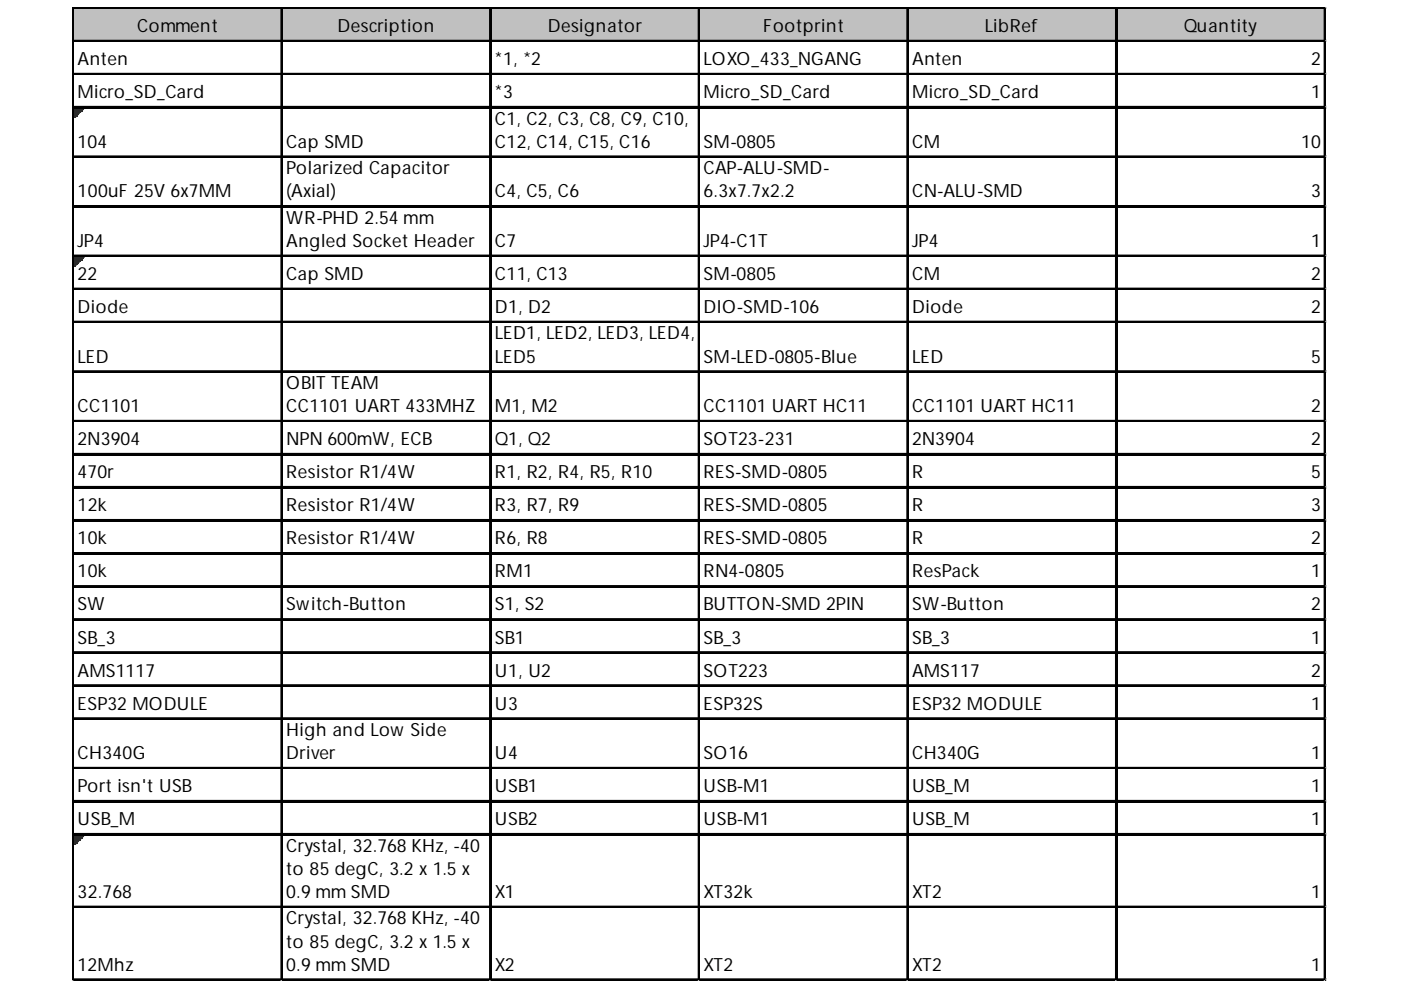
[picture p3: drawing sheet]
<svg xmlns="http://www.w3.org/2000/svg" width="297mm" height="210mm" viewBox="0 0 297 210" stroke-linecap="round" stroke-linejoin="round" font-family="sans-serif">
<defs><g id="words">
<g font-size="3.9">
<text x="29.1" y="6.8">Comment</text>
<text x="71.6" y="6.8">Description</text>
<text x="116.2" y="6.8">Designator</text>
<text x="161.8" y="6.8">Footprint</text>
<text x="208.8" y="6.8">LibRef</text>
<text x="251" y="6.8">Quantity</text>
<text x="16.4" y="13.8">Anten</text>
<text x="104.9" y="13.8">*1, *2</text>
<text x="149.2" y="13.8">LOXO_433_NGANG</text>
<text x="193.4" y="13.8">Anten</text>
<text x="278" y="13.8">2</text>
<text x="16.4" y="20.8">Micro_SD_Card</text>
<text x="104.9" y="20.8">*3</text>
<text x="149.2" y="20.8">Micro_SD_Card</text>
<text x="193.4" y="20.8">Micro_SD_Card</text>
<text x="278" y="20.8">1</text>
<text x="104.9" y="26.4">C1, C2, C3, C8, C9, C10,</text>
<text x="16.4" y="31.3">104</text>
<text x="60.7" y="31.3">Cap SMD</text>
<text x="104.9" y="31.3">C12, C14, C15, C16</text>
<text x="149.2" y="31.3">SM-0805</text>
<text x="193.4" y="31.3">CM</text>
<text x="275.9" y="31.3">10</text>
<text x="16.4" y="41.8">100uF 25V 6x7MM</text>
<text x="60.7" y="36.9">Polarized Capacitor</text>
<text x="60.7" y="41.8">(Axial)</text>
<text x="104.9" y="41.8">C4, C5, C6</text>
<text x="149.2" y="36.9">CAP-ALU-SMD-</text>
<text x="149.2" y="41.8">6.3x7.7x2.2</text>
<text x="193.4" y="41.8">CN-ALU-SMD</text>
<text x="278" y="41.8">3</text>
<text x="60.7" y="47.4">WR-PHD 2.54 mm</text>
<text x="16.4" y="52.4">JP4</text>
<text x="60.7" y="52.4">Angled Socket Header</text>
<text x="104.9" y="52.4">C7</text>
<text x="149.2" y="52.4">JP4-C1T</text>
<text x="193.4" y="52.4">JP4</text>
<text x="278" y="52.4">1</text>
<text x="16.4" y="59.4">22</text>
<text x="60.7" y="59.4">Cap SMD</text>
<text x="104.9" y="59.4">C11, C13</text>
<text x="149.2" y="59.4">SM-0805</text>
<text x="193.4" y="59.4">CM</text>
<text x="278" y="59.4">2</text>
<text x="16.4" y="66.4">Diode</text>
<text x="104.9" y="66.4">D1, D2</text>
<text x="104.9" y="72">LED1, LED2, LED3, LED4,</text>
<text x="149.2" y="66.4">DIO-SMD-106</text>
<text x="193.4" y="66.4">Diode</text>
<text x="278" y="66.4">2</text>
<text x="16.4" y="76.9">LED</text>
<text x="104.9" y="76.9">LED5</text>
<text x="149.2" y="76.9">SM-LED-0805-Blue</text>
<text x="193.4" y="76.9">LED</text>
<text x="278" y="76.9">5</text>
<text x="60.7" y="82.5">OBIT TEAM</text>
<text x="16.4" y="87.4">CC1101</text>
<text x="60.7" y="87.4">CC1101 UART 433MHZ</text>
<text x="104.9" y="87.4">M1, M2</text>
<text x="149.2" y="87.4">CC1101 UART HC11</text>
<text x="193.4" y="87.4">CC1101 UART HC11</text>
<text x="278" y="87.4">2</text>
<text x="16.4" y="94.4">2N3904</text>
<text x="60.7" y="94.4">NPN 600mW, ECB</text>
<text x="104.9" y="94.4">Q1, Q2</text>
<text x="149.2" y="94.4">SOT23-231</text>
<text x="193.4" y="94.4">2N3904</text>
<text x="278" y="94.4">2</text>
<text x="16.4" y="101.4">470r</text>
<text x="60.7" y="101.4">Resistor R1/4W</text>
<text x="104.9" y="101.4">R1, R2, R4, R5, R10</text>
<text x="149.2" y="101.4">RES-SMD-0805</text>
<text x="193.4" y="101.4">R</text>
<text x="278" y="101.4">5</text>
<text x="16.4" y="108.4">12k</text>
<text x="60.7" y="108.4">Resistor R1/4W</text>
<text x="104.9" y="108.4">R3, R7, R9</text>
<text x="149.2" y="108.4">RES-SMD-0805</text>
<text x="193.4" y="108.4">R</text>
<text x="278" y="108.4">3</text>
<text x="16.4" y="115.4">10k</text>
<text x="60.7" y="115.4">Resistor R1/4W</text>
<text x="104.9" y="115.4">R6, R8</text>
<text x="149.2" y="115.4">RES-SMD-0805</text>
<text x="193.4" y="115.4">R</text>
<text x="278" y="115.4">2</text>
<text x="16.4" y="122.4">10k</text>
<text x="104.9" y="122.4">RM1</text>
<text x="149.2" y="122.4">RN4-0805</text>
<text x="193.4" y="122.4">ResPack</text>
<text x="278" y="122.4">1</text>
<text x="16.4" y="129.4">SW</text>
<text x="60.7" y="129.4">Switch-Button</text>
<text x="104.9" y="129.4">S1, S2</text>
<text x="149.2" y="129.4">BUTTON-SMD 2PIN</text>
<text x="193.4" y="129.4">SW-Button</text>
<text x="278" y="129.4">2</text>
<text x="16.4" y="136.4">SB_3</text>
<text x="104.9" y="136.4">SB1</text>
<text x="149.2" y="136.4">SB_3</text>
<text x="193.4" y="136.4">SB_3</text>
<text x="278" y="136.4">1</text>
<text x="16.4" y="143.4">AMS1117</text>
<text x="104.9" y="143.4">U1, U2</text>
<text x="149.2" y="143.4">SOT223</text>
<text x="193.4" y="143.4">AMS117</text>
<text x="278" y="143.4">2</text>
<text x="16.4" y="150.5">ESP32 MODULE</text>
<text x="104.9" y="150.5">U3</text>
<text x="149.2" y="150.5">ESP32S</text>
<text x="193.4" y="150.5">ESP32 MODULE</text>
<text x="278" y="150.5">1</text>
<text x="16.4" y="161">CH340G</text>
<text x="60.7" y="156.1">High and LowSide</text>
<text x="60.7" y="161">Driver</text>
<text x="104.9" y="161">U4</text>
<text x="149.2" y="161">SO16</text>
<text x="193.4" y="161">CH340G</text>
<text x="278" y="161">1</text>
<text x="16.4" y="168">Port isn't USB</text>
<text x="104.9" y="168">USB1</text>
<text x="149.2" y="168">USB-M1</text>
<text x="193.4" y="168">USB_M</text>
<text x="278" y="168">1</text>
<text x="16.4" y="175">USB_M</text>
<text x="104.9" y="175">USB2</text>
<text x="149.2" y="175">USB-M1</text>
<text x="193.4" y="175">USB_M</text>
<text x="278" y="175">1</text>
<text x="60.7" y="180.6">Crystal, 32.768 KHz, -40</text>
<text x="60.7" y="185.5">to 85 degC, 3.2 x 1.5 x</text>
<text x="16.4" y="190.4">32.768</text>
<text x="60.7" y="190.4">0.9 mm SMD</text>
<text x="104.9" y="190.4">X1</text>
<text x="149.2" y="190.4">XT32k</text>
<text x="193.4" y="190.4">XT2</text>
<text x="278" y="190.4">1</text>
<text x="60.7" y="196">Crystal, 32.768 KHz, -40</text>
<text x="60.7" y="200.9">to 85 degC, 3.2 x 1.5 x</text>
<text x="16.4" y="205.8">12Mhz</text>
<text x="60.7" y="205.8">0.9 mm SMD</text>
<text x="104.9" y="205.8">X2</text>
<text x="149.2" y="205.8">XT2</text>
<text x="193.4" y="205.8">XT2</text>
<text x="278" y="205.8">1</text>
</g>
</g></defs>
<path d="M15.7 1.9h265.5v7.1h-265.5z" fill="#c0c0c0"/>
<path d="M15.7 23h2.1M15.7 23.1h2.1M15.7 23.3h1.8" fill="none" stroke="#008000" stroke-width=".35"/>
<path d="M15.7 23.3h1.8v.4h-1.8z" fill="#008000"/>
<path d="M15.7 23.7h1.4" fill="none" stroke="#008000" stroke-width=".35"/>
<path d="M15.7 23.7h1.4v.3h-1.4z" fill="#008000"/>
<path d="M15.7 24h1.1" fill="none" stroke="#008000" stroke-width=".35"/>
<path d="M15.7 24h1.1v.4h-1.1z" fill="#008000"/>
<path d="M15.7 24.4h.7" fill="none" stroke="#008000" stroke-width=".35"/>
<path d="M15.7 24.4h.7v.3h-.7z" fill="#008000"/>
<path d="M15.7 24.7h.4" fill="none" stroke="#008000" stroke-width=".35"/>
<path d="M15.7 24.7h.4v.4h-.4z" fill="#008000"/>
<path d="M15.7 54.5h2.1M15.7 54.7h2.1M15.7 54.9h1.8" fill="none" stroke="#008000" stroke-width=".35"/>
<path d="M15.7 54.9h1.8v.3h-1.8z" fill="#008000"/>
<path d="M15.7 55.2h1.4" fill="none" stroke="#008000" stroke-width=".35"/>
<path d="M15.7 55.2h1.4v.4h-1.4z" fill="#008000"/>
<path d="M15.7 55.6h1.1" fill="none" stroke="#008000" stroke-width=".35"/>
<path d="M15.7 55.6h1.1v.3h-1.1z" fill="#008000"/>
<path d="M15.7 55.9h.7" fill="none" stroke="#008000" stroke-width=".35"/>
<path d="M15.7 55.9h.7v.4h-.7z" fill="#008000"/>
<path d="M15.7 56.3h.4" fill="none" stroke="#008000" stroke-width=".35"/>
<path d="M15.7 56.3h.4v.3h-.4z" fill="#008000"/>
<path d="M15.7 177.1h2.1M15.7 177.3h2.1M15.7 177.5h1.8" fill="none" stroke="#008000" stroke-width=".35"/>
<path d="M15.7 177.5h1.8v.3h-1.8z" fill="#008000"/>
<path d="M15.7 177.8h1.4" fill="none" stroke="#008000" stroke-width=".35"/>
<path d="M15.7 177.8h1.4v.4h-1.4z" fill="#008000"/>
<path d="M15.7 178.2h1.1" fill="none" stroke="#008000" stroke-width=".35"/>
<path d="M15.7 178.2h1.1v.3h-1.1z" fill="#008000"/>
<path d="M15.7 178.5h.7" fill="none" stroke="#008000" stroke-width=".35"/>
<path d="M15.7 178.5h.7v.4h-.7z" fill="#008000"/>
<path d="M15.7 178.9h.4" fill="none" stroke="#008000" stroke-width=".35"/>
<path d="M15.7 178.9h.4v.3h-.4z" fill="#008000"/>
<g fill="none" stroke="#000" stroke-width=".35">
<path d="M15.4 1.6v206.4M15.6 1.6v206.4M15.7 1.6h265.5M15.7 1.8h265.5M15.7 8.6h265.5M15.7 8.8h265.5M15.7 15.6h265.5M15.7 15.8h265.5M59.6 1.9v206.1M59.8 1.9v206.1M103.9 1.9v206.1M104 1.9v206.1"/>
<path d="M148.1 1.9v206.1M148.3 1.9v206.1M192.3 1.9v206.1M192.5 1.9v206.1M236.6 1.9v206.1M236.7 1.9v206.1M280.8 1.9v206.1M281 1.9v206.1M15.7 22.6h265.5M15.7 22.8h265.5M15.7 33.1h265.5M15.7 33.3h265.5"/>
<path d="M15.7 43.6h265.5M15.7 43.8h265.5M15.7 54.1h265.5M15.7 54.3h265.5M15.7 61.2h265.5M15.7 61.3h265.5M15.7 68.2h265.5M15.7 68.3h265.5M15.7 78.7h265.5M15.7 78.8h265.5M15.7 89.2h265.5M15.7 89.4h265.5"/>
<path d="M15.7 96.2h265.5M15.7 96.4h265.5M15.7 103.2h265.5M15.7 103.4h265.5M15.7 110.2h265.5M15.7 110.4h265.5M15.7 117.2h265.5M15.7 117.4h265.5M15.7 124.2h265.5M15.7 124.4h265.5M15.7 131.2h265.5M15.7 131.4h265.5"/>
<path d="M15.7 138.2h265.5M15.7 138.4h265.5M15.7 145.2h265.5M15.7 145.4h265.5M15.7 152.2h265.5M15.7 152.4h265.5M15.7 162.8h265.5M15.7 162.9h265.5M15.7 169.8h265.5M15.7 169.9h265.5M15.7 176.8h265.5M15.7 177h265.5"/>
<path d="M15.7 192.2h265.5M15.7 192.4h265.5M15.7 207.6h265.5M15.7 207.8h265.5"/>
</g>
<path d="M15.4 208h.1" fill="none" stroke="#d4d4d4" stroke-width=".35"/>
<path d="M15.4 208h.3z" fill="#d4d4d4"/>
<path d="M59.6 208h.1" fill="none" stroke="#d4d4d4" stroke-width=".35"/>
<path d="M59.6 208h.4z" fill="#d4d4d4"/>
<path d="M103.9 208h.1" fill="none" stroke="#d4d4d4" stroke-width=".35"/>
<path d="M103.9 208h.3z" fill="#d4d4d4"/>
<path d="M148.1 208h.1" fill="none" stroke="#d4d4d4" stroke-width=".35"/>
<path d="M148.1 208h.4z" fill="#d4d4d4"/>
<path d="M192.3 208h.1" fill="none" stroke="#d4d4d4" stroke-width=".35"/>
<path d="M192.3 208h.4z" fill="#d4d4d4"/>
<path d="M236.6 208h.1" fill="none" stroke="#d4d4d4" stroke-width=".35"/>
<path d="M236.6 208h.3z" fill="#d4d4d4"/>
<path d="M280.8 208h.1" fill="none" stroke="#d4d4d4" stroke-width=".35"/>
<path d="M280.8 208h.4z" fill="#d4d4d4"/>
<path d="M281.2 1.6h.1" fill="none" stroke="#d4d4d4" stroke-width=".35"/>
<path d="M281.2 1.6v.3z" fill="#d4d4d4"/>
<path d="M281.2 8.6h.1" fill="none" stroke="#d4d4d4" stroke-width=".35"/>
<path d="M281.2 8.6v.4z" fill="#d4d4d4"/>
<path d="M281.2 15.6h.1" fill="none" stroke="#d4d4d4" stroke-width=".35"/>
<path d="M281.2 15.6v.4z" fill="#d4d4d4"/>
<path d="M281.2 22.6h.1" fill="none" stroke="#d4d4d4" stroke-width=".35"/>
<path d="M281.2 22.6v.4z" fill="#d4d4d4"/>
<path d="M281.2 33.1h.1" fill="none" stroke="#d4d4d4" stroke-width=".35"/>
<path d="M281.2 33.1v.4z" fill="#d4d4d4"/>
<path d="M281.2 43.6h.1" fill="none" stroke="#d4d4d4" stroke-width=".35"/>
<path d="M281.2 43.6v.4z" fill="#d4d4d4"/>
<path d="M281.2 54.1h.1" fill="none" stroke="#d4d4d4" stroke-width=".35"/>
<path d="M281.2 54.1v.4z" fill="#d4d4d4"/>
<path d="M281.2 61.2h.1" fill="none" stroke="#d4d4d4" stroke-width=".35"/>
<path d="M281.2 61.2v.3z" fill="#d4d4d4"/>
<path d="M281.2 68.2h.1" fill="none" stroke="#d4d4d4" stroke-width=".35"/>
<path d="M281.2 68.2v.3z" fill="#d4d4d4"/>
<path d="M281.2 78.7h.1" fill="none" stroke="#d4d4d4" stroke-width=".35"/>
<path d="M281.2 78.7v.3z" fill="#d4d4d4"/>
<path d="M281.2 89.2h.1" fill="none" stroke="#d4d4d4" stroke-width=".35"/>
<path d="M281.2 89.2v.3z" fill="#d4d4d4"/>
<path d="M281.2 96.2h.1" fill="none" stroke="#d4d4d4" stroke-width=".35"/>
<path d="M281.2 96.2v.3z" fill="#d4d4d4"/>
<path d="M281.2 103.2h.1" fill="none" stroke="#d4d4d4" stroke-width=".35"/>
<path d="M281.2 103.2v.4z" fill="#d4d4d4"/>
<path d="M281.2 110.2h.1" fill="none" stroke="#d4d4d4" stroke-width=".35"/>
<path d="M281.2 110.2v.4z" fill="#d4d4d4"/>
<path d="M281.2 117.2h.1" fill="none" stroke="#d4d4d4" stroke-width=".35"/>
<path d="M281.2 117.2v.4z" fill="#d4d4d4"/>
<path d="M281.2 124.2h.1" fill="none" stroke="#d4d4d4" stroke-width=".35"/>
<path d="M281.2 124.2v.4z" fill="#d4d4d4"/>
<path d="M281.2 131.2h.1" fill="none" stroke="#d4d4d4" stroke-width=".35"/>
<path d="M281.2 131.2v.4z" fill="#d4d4d4"/>
<path d="M281.2 138.2h.1" fill="none" stroke="#d4d4d4" stroke-width=".35"/>
<path d="M281.2 138.2v.4z" fill="#d4d4d4"/>
<path d="M281.2 145.2h.1" fill="none" stroke="#d4d4d4" stroke-width=".35"/>
<path d="M281.2 145.2v.4z" fill="#d4d4d4"/>
<path d="M281.2 152.2h.1" fill="none" stroke="#d4d4d4" stroke-width=".35"/>
<path d="M281.2 152.2v.4z" fill="#d4d4d4"/>
<path d="M281.2 162.8h.1" fill="none" stroke="#d4d4d4" stroke-width=".35"/>
<path d="M281.2 162.8v.3z" fill="#d4d4d4"/>
<path d="M281.2 169.8h.1" fill="none" stroke="#d4d4d4" stroke-width=".35"/>
<path d="M281.2 169.8v.3z" fill="#d4d4d4"/>
<path d="M281.2 176.8h.1" fill="none" stroke="#d4d4d4" stroke-width=".35"/>
<path d="M281.2 176.8v.3z" fill="#d4d4d4"/>
<path d="M281.2 192.2h.1" fill="none" stroke="#d4d4d4" stroke-width=".35"/>
<path d="M281.2 192.2v.3z" fill="#d4d4d4"/>
<path d="M281.2 207.6h.1" fill="none" stroke="#d4d4d4" stroke-width=".35"/>
<path d="M281.2 207.6v.4z" fill="#d4d4d4"/>
<use href="#words"/>
</svg>
